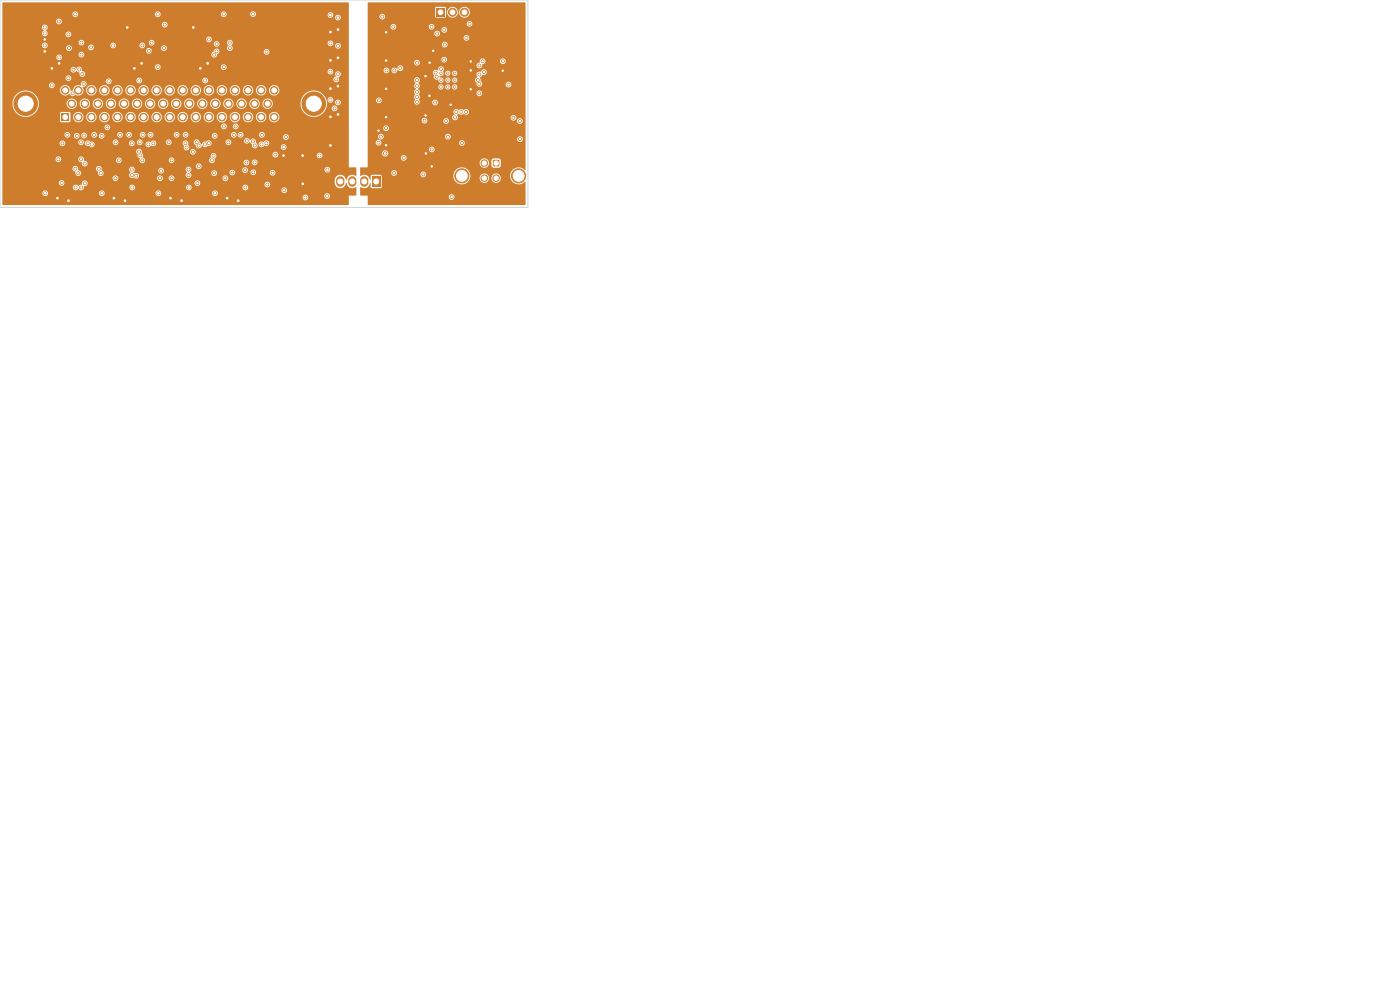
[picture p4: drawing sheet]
<svg xmlns="http://www.w3.org/2000/svg" width="297mm" height="210mm" viewBox="0 0 297 210" stroke-linecap="round" stroke-linejoin="round" font-family="sans-serif">
<path d="M78.9 37.4h1.8v2.2h-1.8z" fill="#ce7d2c"/>
<path d="M72.2 38.3v.5M74.7 38.3v.5M77.3 38.3v.5" fill="none" stroke="#ce7d2c" stroke-width="1.7"/>
<path d="M104.6 34h1.3v1.2h-1.3z" fill="#ce7d2c"/>
<g fill="#ce7d2c" stroke="#ce7d2c" stroke-width=".21">
<circle cx="102.7" cy="34.6" r=".7"/>
<circle cx="102.8" cy="37.8" r=".7"/>
<circle cx="105.2" cy="37.8" r=".7"/>
<circle cx="98" cy="37.3" r="1.5"/>
<circle cx="110" cy="37.3" r="1.5"/>
</g>
<path d="M92.6 1.8h1.7v1.7h-1.7z" fill="#ce7d2c"/>
<g fill="#ce7d2c" stroke="#ce7d2c" stroke-width=".21">
<circle cx="96" cy="2.6" r=".85"/>
<circle cx="98.5" cy="2.6" r=".85"/>
<circle cx="96.4" cy="18.5" r=".25"/>
<circle cx="96.4" cy="17" r=".25"/>
<circle cx="96.4" cy="15.5" r=".25"/>
<circle cx="95" cy="18.5" r=".25"/>
<circle cx="95" cy="17" r=".25"/>
<circle cx="95" cy="15.6" r=".25"/>
<circle cx="93.5" cy="18.5" r=".25"/>
<circle cx="93.5" cy="17" r=".25"/>
<circle cx="93.6" cy="15.5" r=".25"/>
</g>
<path d="M13 24h1.6v1.6h-1.6z" fill="#ce7d2c"/>
<g fill="#ce7d2c" stroke="#ce7d2c" stroke-width=".21">
<circle cx="16.6" cy="24.8" r=".8"/>
<circle cx="19.4" cy="24.8" r=".8"/>
<circle cx="22.1" cy="24.8" r=".8"/>
<circle cx="24.9" cy="24.8" r=".8"/>
<circle cx="27.7" cy="24.8" r=".8"/>
<circle cx="30.5" cy="24.8" r=".8"/>
<circle cx="33.2" cy="24.8" r=".8"/>
<circle cx="36" cy="24.8" r=".8"/>
<circle cx="38.8" cy="24.8" r=".8"/>
<circle cx="41.5" cy="24.8" r=".8"/>
<circle cx="44.3" cy="24.8" r=".8"/>
<circle cx="47.1" cy="24.8" r=".8"/>
<circle cx="49.8" cy="24.8" r=".8"/>
<circle cx="52.6" cy="24.8" r=".8"/>
<circle cx="55.4" cy="24.8" r=".8"/>
<circle cx="58.2" cy="24.8" r=".8"/>
<circle cx="15.2" cy="22" r=".8"/>
<circle cx="18" cy="22" r=".8"/>
<circle cx="20.8" cy="22" r=".8"/>
<circle cx="23.5" cy="22" r=".8"/>
<circle cx="26.3" cy="22" r=".8"/>
<circle cx="29.1" cy="22" r=".8"/>
<circle cx="31.8" cy="22" r=".8"/>
<circle cx="34.6" cy="22" r=".8"/>
<circle cx="37.4" cy="22" r=".8"/>
<circle cx="40.2" cy="22" r=".8"/>
<circle cx="42.9" cy="22" r=".8"/>
<circle cx="45.7" cy="22" r=".8"/>
<circle cx="48.5" cy="22" r=".8"/>
<circle cx="51.2" cy="22" r=".8"/>
<circle cx="54" cy="22" r=".8"/>
<circle cx="56.8" cy="22" r=".8"/>
<circle cx="13.8" cy="19.2" r=".8"/>
<circle cx="16.6" cy="19.2" r=".8"/>
<circle cx="19.4" cy="19.2" r=".8"/>
<circle cx="22.1" cy="19.2" r=".8"/>
<circle cx="24.9" cy="19.2" r=".8"/>
<circle cx="27.7" cy="19.2" r=".8"/>
<circle cx="30.5" cy="19.2" r=".8"/>
<circle cx="33.2" cy="19.2" r=".8"/>
<circle cx="36" cy="19.2" r=".8"/>
<circle cx="38.8" cy="19.2" r=".8"/>
<circle cx="41.5" cy="19.2" r=".8"/>
<circle cx="44.3" cy="19.2" r=".8"/>
<circle cx="47.1" cy="19.2" r=".8"/>
<circle cx="49.8" cy="19.2" r=".8"/>
<circle cx="52.6" cy="19.2" r=".8"/>
<circle cx="55.4" cy="19.2" r=".8"/>
<circle cx="58.2" cy="19.2" r=".8"/>
<circle cx="5.4" cy="22" r="2.5"/>
<circle cx="66.6" cy="22" r="2.5"/>
<circle cx="27" cy="5.8" r=".3"/>
<circle cx="70.1" cy="24.8" r=".3"/>
<circle cx="71.7" cy="12.3" r=".3"/>
<circle cx="9.5" cy="8.4" r=".3"/>
<circle cx="14.5" cy="42.6" r=".3"/>
<circle cx="26.5" cy="42.6" r=".3"/>
<circle cx="60.1" cy="33" r=".3"/>
<circle cx="71.7" cy="6.3" r=".3"/>
<circle cx="42.5" cy="14.5" r=".3"/>
<circle cx="71.7" cy="24.3" r=".3"/>
<circle cx="36.2" cy="42" r=".3"/>
<circle cx="41" cy="5.8" r=".3"/>
<circle cx="64.2" cy="33" r=".3"/>
<circle cx="38.5" cy="42.6" r=".3"/>
<circle cx="64.2" cy="39" r=".3"/>
<circle cx="12.5" cy="13.4" r=".3"/>
<circle cx="70.1" cy="30.9" r=".3"/>
<circle cx="50.5" cy="42.6" r=".3"/>
<circle cx="28.5" cy="14.5" r=".3"/>
<circle cx="70.1" cy="12.8" r=".3"/>
<circle cx="48.2" cy="42" r=".3"/>
<circle cx="44" cy="13.4" r=".3"/>
<circle cx="71.7" cy="18.3" r=".3"/>
<circle cx="9.5" cy="10.9" r=".3"/>
<circle cx="30" cy="13.4" r=".3"/>
<circle cx="12.2" cy="42" r=".3"/>
<circle cx="24.2" cy="42" r=".3"/>
<circle cx="70.1" cy="18.8" r=".3"/>
<circle cx="70.1" cy="6.8" r=".3"/>
<circle cx="11" cy="14.5" r=".3"/>
<circle cx="9.6" cy="41" r=".3"/>
<circle cx="28.1" cy="39.8" r=".3"/>
<circle cx="70.1" cy="3.2" r=".3"/>
<circle cx="60.2" cy="31.2" r=".3"/>
<circle cx="29.5" cy="17.1" r=".3"/>
<circle cx="69.4" cy="41.6" r=".3"/>
<circle cx="71.7" cy="15.7" r=".3"/>
<circle cx="11" cy="18.1" r=".3"/>
<circle cx="70.1" cy="21.2" r=".3"/>
<circle cx="45.6" cy="41" r=".3"/>
<circle cx="69.4" cy="36" r=".3"/>
<circle cx="64.8" cy="41.9" r=".3"/>
<circle cx="16" cy="3" r=".3"/>
<circle cx="9.5" cy="7.1" r=".3"/>
<circle cx="19.5" cy="30.6" r=".3"/>
<circle cx="43.5" cy="17.1" r=".3"/>
<circle cx="71.7" cy="21.7" r=".3"/>
<circle cx="24" cy="9.6" r=".3"/>
<circle cx="9.5" cy="5.8" r=".3"/>
<circle cx="71.7" cy="9.7" r=".3"/>
<circle cx="52" cy="39.8" r=".3"/>
<circle cx="53.7" cy="3" r=".3"/>
<circle cx="21.6" cy="41" r=".3"/>
<circle cx="43.5" cy="30.6" r=".3"/>
<circle cx="9.5" cy="9.6" r=".3"/>
<circle cx="33.5" cy="3" r=".3"/>
<circle cx="33.6" cy="41" r=".3"/>
<circle cx="47.5" cy="3" r=".3"/>
<circle cx="40.1" cy="39.8" r=".3"/>
<circle cx="71.7" cy="3.7" r=".3"/>
<circle cx="55.5" cy="30.6" r=".3"/>
<circle cx="70.1" cy="15.2" r=".3"/>
<circle cx="67.8" cy="33" r=".3"/>
<circle cx="23.1" cy="17.2" r=".3"/>
<circle cx="12.5" cy="12.2" r=".3"/>
<circle cx="70.1" cy="9.2" r=".3"/>
<circle cx="31.5" cy="30.6" r=".3"/>
<circle cx="16.1" cy="39.8" r=".3"/>
<circle cx="58.4" cy="32.8" r=".3"/>
<circle cx="60.7" cy="29.1" r=".3"/>
<circle cx="94.3" cy="6.4" r=".3"/>
<circle cx="101.7" cy="15.8" r=".3"/>
<circle cx="108.9" cy="25" r=".3"/>
<circle cx="88.5" cy="19.5" r=".3"/>
<circle cx="110.3" cy="25.7" r=".3"/>
<circle cx="106.7" cy="13" r=".3"/>
<circle cx="96.8" cy="23.7" r=".3"/>
<circle cx="107.9" cy="17.9" r=".3"/>
<circle cx="97.8" cy="23.7" r=".3"/>
<circle cx="110.3" cy="29.5" r=".3"/>
<circle cx="101.7" cy="13.9" r=".3"/>
<circle cx="88.5" cy="13.3" r=".3"/>
<circle cx="95.8" cy="41.8" r=".3"/>
<circle cx="99" cy="8.1" r=".3"/>
<circle cx="94.4" cy="9.5" r=".3"/>
<circle cx="101.7" cy="17.8" r=".3"/>
<circle cx="88.5" cy="20.6" r=".3"/>
<circle cx="91.6" cy="31.7" r=".3"/>
<circle cx="83.6" cy="36.7" r=".3"/>
<circle cx="102.4" cy="13" r=".3"/>
<circle cx="92.7" cy="7.1" r=".3"/>
<circle cx="92.3" cy="21.8" r=".3"/>
<circle cx="91.6" cy="5.7" r=".3"/>
<circle cx="98" cy="30.3" r=".3"/>
<circle cx="98.9" cy="23.7" r=".3"/>
<circle cx="88.5" cy="17" r=".3"/>
<circle cx="101.7" cy="19.8" r=".3"/>
<circle cx="90.1" cy="25.6" r=".3"/>
<circle cx="80.3" cy="30.3" r=".3"/>
<circle cx="88.5" cy="18.2" r=".3"/>
<circle cx="88.5" cy="21.6" r=".3"/>
<circle cx="83.4" cy="5.7" r=".3"/>
<circle cx="85.7" cy="33.5" r=".3"/>
<circle cx="99.6" cy="5.1" r=".3"/>
<circle cx="81.9" cy="27.2" r=".3"/>
<circle cx="89.8" cy="37" r=".3"/>
<circle cx="80.8" cy="29" r=".3"/>
<circle cx="84.9" cy="14.5" r=".3"/>
<circle cx="81.9" cy="18.8" r=".3"/>
<circle cx="81.9" cy="6.9" r=".3"/>
<circle cx="99.9" cy="18.9" r=".3"/>
<circle cx="95.6" cy="22.3" r=".3"/>
<circle cx="106.7" cy="15" r=".3"/>
<circle cx="91.9" cy="10.8" r=".3"/>
<circle cx="81.9" cy="24.9" r=".3"/>
<circle cx="91.1" cy="20.3" r=".3"/>
<circle cx="90.3" cy="24.5" r=".3"/>
<circle cx="81.9" cy="30.8" r=".3"/>
<circle cx="90.4" cy="32.6" r=".3"/>
<circle cx="91.6" cy="35.3" r=".3"/>
<circle cx="90.3" cy="16.1" r=".3"/>
<circle cx="81.9" cy="12.9" r=".3"/>
<circle cx="80.3" cy="27.7" r=".3"/>
<circle cx="91.1" cy="13.3" r=".3"/>
<circle cx="99.9" cy="14.9" r=".3"/>
<circle cx="99.9" cy="13" r=".3"/>
<circle cx="81.7" cy="32.6" r=".35"/>
<circle cx="47.5" cy="14.3" r=".3"/>
<circle cx="45.4" cy="11.6" r=".3"/>
<circle cx="48.8" cy="10.2" r=".3"/>
<circle cx="48.8" cy="9.1" r=".3"/>
<circle cx="31.6" cy="10.8" r=".3"/>
<circle cx="34.9" cy="5.2" r=".3"/>
<circle cx="17.2" cy="39.8" r=".3"/>
<circle cx="19.3" cy="10.1" r=".3"/>
<circle cx="71.3" cy="16.9" r=".3"/>
<circle cx="44.3" cy="8.4" r=".3"/>
<circle cx="60.3" cy="40.4" r=".3"/>
<circle cx="71" cy="23" r=".3"/>
<circle cx="46" cy="9.3" r=".3"/>
<circle cx="30.2" cy="9.6" r=".3"/>
<circle cx="56.6" cy="11" r=".3"/>
<circle cx="45.9" cy="10.9" r=".3"/>
<circle cx="82" cy="14.9" r=".3"/>
<circle cx="83.6" cy="14.9" r=".3"/>
<circle cx="18.6" cy="30.4" r=".3"/>
<circle cx="18" cy="38.9" r=".3"/>
<circle cx="18" cy="34.7" r=".3"/>
<circle cx="17.8" cy="28.7" r=".3"/>
<circle cx="20" cy="28.6" r=".3"/>
<circle cx="21" cy="35.8" r=".3"/>
<circle cx="21.6" cy="28.8" r=".3"/>
<circle cx="21.4" cy="36.7" r=".3"/>
<circle cx="12.5" cy="4.6" r=".3"/>
<circle cx="12.4" cy="33.8" r=".3"/>
<circle cx="17.2" cy="30.2" r=".3"/>
<circle cx="17.2" cy="33.8" r=".3"/>
<circle cx="14.3" cy="28.6" r=".3"/>
<circle cx="16" cy="35.8" r=".3"/>
<circle cx="16.6" cy="36.7" r=".3"/>
<circle cx="16.3" cy="28.8" r=".3"/>
<circle cx="13.1" cy="38.8" r=".3"/>
<circle cx="13.2" cy="30.4" r=".3"/>
<circle cx="50" cy="26.8" r=".3"/>
<circle cx="47.5" cy="26.8" r=".3"/>
<circle cx="48.5" cy="30.2" r=".3"/>
<circle cx="47.8" cy="37.8" r=".3"/>
<circle cx="49.3" cy="36.6" r=".3"/>
<circle cx="49.6" cy="28.6" r=".3"/>
<circle cx="52.3" cy="34.5" r=".3"/>
<circle cx="52.4" cy="29.9" r=".3"/>
<circle cx="52" cy="36.1" r=".3"/>
<circle cx="51" cy="28.6" r=".3"/>
<circle cx="41.7" cy="30.2" r=".3"/>
<circle cx="41.9" cy="38.8" r=".3"/>
<circle cx="45.6" cy="28.8" r=".3"/>
<circle cx="45.4" cy="36.7" r=".3"/>
<circle cx="42.2" cy="35.3" r=".3"/>
<circle cx="42.2" cy="30.9" r=".3"/>
<circle cx="45" cy="34" r=".3"/>
<circle cx="44.3" cy="30.4" r=".3"/>
<circle cx="45.3" cy="33.1" r=".3"/>
<circle cx="40.9" cy="32.2" r=".3"/>
<circle cx="29.8" cy="33" r=".3"/>
<circle cx="29.5" cy="32.2" r=".3"/>
<circle cx="36.4" cy="34" r=".3"/>
<circle cx="37.5" cy="28.6" r=".3"/>
<circle cx="40" cy="36" r=".3"/>
<circle cx="39.6" cy="31.3" r=".3"/>
<circle cx="40" cy="37.1" r=".3"/>
<circle cx="39.3" cy="30.4" r=".3"/>
<circle cx="35.8" cy="30.2" r=".3"/>
<circle cx="36.4" cy="37.8" r=".3"/>
<circle cx="94.7" cy="25.7" r=".3"/>
<circle cx="16.8" cy="14.8" r=".3"/>
<circle cx="17.3" cy="11.6" r=".3"/>
<circle cx="14.6" cy="10.2" r=".3"/>
<circle cx="14.5" cy="16.6" r=".3"/>
<circle cx="17.5" cy="15.7" r=".3"/>
<circle cx="17.3" cy="9" r=".3"/>
<circle cx="14.5" cy="7.3" r=".3"/>
<circle cx="15.6" cy="14.8" r=".3"/>
<circle cx="101.4" cy="17" r=".3"/>
<circle cx="102.7" cy="15.3" r=".3"/>
<circle cx="53.7" cy="36.5" r=".3"/>
<circle cx="53.7" cy="30" r=".3"/>
<circle cx="54.1" cy="30.9" r=".3"/>
<circle cx="54" cy="34.4" r=".3"/>
<circle cx="57.8" cy="36.7" r=".3"/>
<circle cx="55.6" cy="28.6" r=".3"/>
<circle cx="56.7" cy="39.1" r=".3"/>
<circle cx="56.5" cy="30.4" r=".3"/>
<circle cx="81.1" cy="3.5" r=".3"/>
<circle cx="92.4" cy="15.4" r=".3"/>
<circle cx="96.5" cy="24.9" r=".3"/>
<circle cx="95" cy="29" r=".3"/>
<circle cx="33.5" cy="14.2" r=".3"/>
<circle cx="34.8" cy="10.2" r=".3"/>
<circle cx="32.2" cy="9.1" r=".3"/>
<circle cx="93.6" cy="14.7" r=".3"/>
<circle cx="94.2" cy="12.7" r=".3"/>
<circle cx="92.6" cy="16.3" r=".3"/>
<circle cx="80.4" cy="21.3" r=".3"/>
<circle cx="29.6" cy="30.2" r=".3"/>
<circle cx="28.9" cy="37.3" r=".3"/>
<circle cx="30.3" cy="28.6" r=".3"/>
<circle cx="30.2" cy="34" r=".3"/>
<circle cx="31.9" cy="28.6" r=".3"/>
<circle cx="34.2" cy="36.2" r=".3"/>
<circle cx="32.5" cy="30.4" r=".3"/>
<circle cx="33.9" cy="37.8" r=".3"/>
<circle cx="22.8" cy="27" r=".3"/>
<circle cx="24.5" cy="37.8" r=".3"/>
<circle cx="24.5" cy="30.2" r=".3"/>
<circle cx="25.2" cy="34" r=".3"/>
<circle cx="25.5" cy="28.6" r=".3"/>
<circle cx="28" cy="30.4" r=".3"/>
<circle cx="28" cy="36" r=".3"/>
<circle cx="28" cy="37.1" r=".3"/>
<circle cx="27.4" cy="28.6" r=".3"/>
<circle cx="15.4" cy="19.8" r=".3"/>
<circle cx="17.8" cy="17.8" r=".3"/>
<circle cx="39.4" cy="28.6" r=".3"/>
</g>
<g fill="#ce7d2c">
<path d="M78 .5h33.5l-.1 35.6a1.83 1.83 0 0 0-2.6-.1 1.83 1.83 0 0 0 0 2.6 1.83 1.83 0 0 0 2.6-.1l.1 4.9-.1 .1h-33.3l-.1-.1v-1.7h17.2a.61 .61 0 0 0 .8 .7 .61 .61 0 0 0 .2-1 .61 .61 0 0 0-1 .2v.1h-17.2v-.2h-1.6v-1.7l.2-.1a1.27 1.27 0 0 0 2-.9l.2 1.1h2.1l.1-.2v-2.4l-.3-.2h-1.8l-.3 .2v.8l-.1 .1a1.3 1.3 0 0 0-2.1-.9v-.7h6.6a.6 .6 0 0 0 .4 .7 .6 .6 0 0 0 .8-.4h5v.2a.6 .6 0 0 0 .5 .5 .6 .6 0 0 0 .7-.4h5.8v.2a1.8 1.8 0 0 0 1.6 1.7 1.8 1.8 0 0 0 1.9-1.4h2v.2a1.01 1.01 0 0 0 1.1 .9 1.01 1.01 0 0 0 1-1.1h.4v.2a1.01 1.01 0 0 0 1.6 .8 1.01 1.01 0 0 0 0-1.8 1.01 1.01 0 0 0-1.6 .8l-.5-.1a1 1 0 0 0-1-.8 1 1 0 0 0-1 .9h-2a1.8 1.8 0 0 0-1.5-2.2 1.8 1.8 0 0 0-2 1.7h-5.8v-.1a.61 .61 0 0 0-.5-.7 .61 .61 0 0 0-.7 .5h-5v-.1a.61 .61 0 0 0-.5-.7 .61 .61 0 0 0-.7 .5h-6.6v-1l.1-.1h1.5v-1h23.7v.2a1 1 0 0 0 1.4 .9 1 1 0 0 0 .5-1.5h.6l.1 1.1 .2 .3 1.3 .1 .4-.3v-1.3l-.2-.3-1.3-.1-.5 .5h-.6a1 1 0 0 0-1.1-.5 1 1 0 0 0-.8 .9h-23.7v-1.1h7v.2a.61 .61 0 0 0 1 .4 .61 .61 0 0 0 0-1 .61 .61 0 0 0-1 .4h-7v-.9h3v.1a.65 .65 0 0 0 1 .5 .65 .65 0 0 0 0-1.1 .65 .65 0 0 0-1 .5h-3v-.9h13v.2a.61 .61 0 0 0 .9 .4 .61 .61 0 0 0 0-1 .61 .61 0 0 0-.9 .4h-13v-1.4h1.7v.1a.6 .6 0 0 0 .6 .6 .6 .6 0 0 0 .6-.6h16.5v.1a.61 .61 0 0 0 .9 .5 .61 .61 0 0 0 0-1.1 .61 .61 0 0 0-.9 .5h-16.5l-.3-.6 .1-.1a.6 .6 0 0 0 .7-.7h13v.2a.6 .6 0 0 0 1 .3h14.3v.2a.61 .61 0 0 0 1 .4 .61 .61 0 0 0 0-1 .61 .61 0 0 0-1 .4h-14.3h.1a.61 .61 0 0 0-.3-1 .61 .61 0 0 0-.8 .5h-13a.63 .63 0 0 0-1-.3 .63 .63 0 0 0 .1 1l-.1 .1a.6 .6 0 0 0-.7 .5h-1.7v-3.1h3.3v.2a.61 .61 0 0 0 .9 .4 .61 .61 0 0 0 0-1 .61 .61 0 0 0-.9 .4h-3.3v-1.6h11.5v.2a.6 .6 0 0 0 .6 .5 .6 .6 0 0 0 .6-.6h3.3v.2a.61 .61 0 0 0 1 .4 .61 .61 0 0 0 0-1 .61 .61 0 0 0-1 .4l-3.3-.1a.61 .61 0 0 0-.6-.5 .61 .61 0 0 0-.6 .5h-11.5v-.7h17.9v.2a.6 .6 0 0 0 .7 .5 .6 .6 0 0 0 .5-.6h11.2l.1 .5 .3 .2h1a.61 .61 0 0 0 .8 .7 .61 .61 0 0 0 .2-1 .61 .61 0 0 0-1 .1v.2h-.7a.61 .61 0 0 0 .5-.6 .61 .61 0 0 0-.6-.6 .61 .61 0 0 0-.6 .5h-11.2l-.2-.5 .4-.3a.93 .93 0 0 0 1.2 0 .61 .61 0 0 0 .8 0 .61 .61 0 0 0-.1-.9 .61 .61 0 0 0-.8 .2 .9 .9 0 0 0-1.2-.1 .65 .65 0 0 0-.9 .1 .65 .65 0 0 0 .1 .9l-.5 .5h-17.9v-3.6h1.8v.2a.61 .61 0 0 0 .9 .4 .61 .61 0 0 0 0-1 .61 .61 0 0 0-.9 .4h-1.8v-4.3h9.9l.3 .6a.82 .82 0 0 0 .1 1.4 .78 .78 0 0 0-.2 1.2 .72 .72 0 0 0 0 1 .61 .61 0 0 0 0 1 .61 .61 0 0 0 1-.4h2.6v.1a.61 .61 0 0 0 .9 .5 .61 .61 0 0 0 0-1.1 .61 .61 0 0 0-.9 .5h-2.6l-.2-.5a1 1 0 0 0 0-1.3l.1-.2h12.1a.61 .61 0 0 0 .8 .7 .61 .61 0 0 0 .2-1 .61 .61 0 0 0-1 .2v.1h-12.1a.71 .71 0 0 0-.4-.8l.4-.5h4a.56 .56 0 0 0 .5 .6 .56 .56 0 0 0 .6-.6h.3v.1a.56 .56 0 0 0 .7 .5 .56 .56 0 0 0 .5-.6h.3v.1a.55 .55 0 0 0 .8 .4 .55 .55 0 0 0 0-.9 .55 .55 0 0 0-.8 .4h-.3l-.1-.2a.56 .56 0 0 0-.6-.3 .56 .56 0 0 0-.5 .5h-.3v-.2a.55 .55 0 0 0-.6-.3 .55 .55 0 0 0-.5 .5h-4v-.4l-.3-.4a.62 .62 0 0 0 .2-1 .62 .62 0 0 0-1 .3h-9.9v-2h3.4v.1a.61 .61 0 0 0 .6 .5 .61 .61 0 0 0 .6-.6h.4v.1a.6 .6 0 0 0 .5 .5 .6 .6 0 0 0 .6-.2h7.7l.3 .6a.74 .74 0 0 0 .1 .8 .74 .74 0 0 0 .8 .2 .56 .56 0 0 0 .5 .7 .56 .56 0 0 0 .6-.7h.3v.2a.56 .56 0 0 0 .7 .5 .56 .56 0 0 0 .5-.7h.3v.2a.55 .55 0 0 0 .6 .5 .55 .55 0 0 0 .5-.7h3.8l.3 .6a.64 .64 0 0 0 .4 .8 .64 .64 0 0 0 .8-.4h5v.1a.61 .61 0 0 0 .9 .5 .61 .61 0 0 0 0-1.1 .61 .61 0 0 0-.9 .5h-5l-.5-1.4 .5-.6a.62 .62 0 0 0 .8-.2 .62 .62 0 0 0-.1-.8 .62 .62 0 0 0-.8 0l-.1 .3a.72 .72 0 0 0-.9 .3 .72 .72 0 0 0 .1 .9l-.4 .2-.1 .3h-3.8v-.1a.56 .56 0 0 0-.6-.3 .56 .56 0 0 0-.5 .4h-.3l-.1-.1a.55 .55 0 0 0-.6-.4 .55 .55 0 0 0-.5 .5h-.3l-.3-.4h-.5l-.1-.3 .1-.1a.55 .55 0 0 0 .8-.6h.3v.1a.56 .56 0 0 0 .7 .5 .56 .56 0 0 0 .5-.6h.3v.1a.55 .55 0 0 0 .8 .4 .55 .55 0 0 0 0-.9 .55 .55 0 0 0-.8 .4h-.3l-.1-.2a.55 .55 0 0 0-.6-.3 .55 .55 0 0 0-.5 .5h-.3l-.1-.3a.64 .64 0 0 0 0-.9 .64 .64 0 0 0-1 .1v.5h-.2a.6 .6 0 0 0-1 .4h-7.7l.2-.5a.61 .61 0 0 0 .8 .3 .61 .61 0 0 0 .3-.8 .61 .61 0 0 0-.7-.4l-.3 .2-.1 .5h-.2a.6 .6 0 0 0-.6-.2 .6 .6 0 0 0-.5 .5h-.4a.61 .61 0 0 0-.6-.6 .61 .61 0 0 0-.6 .6h-3.4v-1.7h9.9v.2a.6 .6 0 0 0 .9 .4h12.3v.2a.66 .66 0 0 0 .8 .4 .66 .66 0 0 0 .4-.8 .61 .61 0 0 0 .7-.7h3.1v.2a.61 .61 0 0 0 .9 .4 .61 .61 0 0 0 0-1 .61 .61 0 0 0-.9 .4h-3.1l-.1-.1a.67 .67 0 0 0-.8-.3 .67 .67 0 0 0-.4 .8 .61 .61 0 0 0-.6 .5h-12.3a.61 .61 0 0 0 0-1 .61 .61 0 0 0-.9 .4h-9.9v-.6h15.6v.1a.61 .61 0 0 0 1 .5 .61 .61 0 0 0 0-1 .61 .61 0 0 0-1 .4h-15.6v-3.2h15.7v.1a.61 .61 0 0 0 1 .5 .61 .61 0 0 0 0-1.1 .61 .61 0 0 0-1 .5h-15.7v-1.4h20.3v.1a.61 .61 0 0 0 1 .5 .61 .61 0 0 0 0-1.1 .61 .61 0 0 0-1 .5h-20.3v-1h14.1v.2a.61 .61 0 0 0 1 .4 .61 .61 0 0 0 0-1 .61 .61 0 0 0-1 .4h-14.1v-1.4h4.8v.2a.61 .61 0 0 0 .7 .5 .61 .61 0 0 0 .6-.7h6.8l.2 .4 .4 .3h2.1a.61 .61 0 0 0 .8 .6 .61 .61 0 0 0 .3-1 .61 .61 0 0 0-1 .2l-.1 .2h-2a.61 .61 0 0 0 .6-.7 .61 .61 0 0 0-.6-.5 .61 .61 0 0 0-.7 .5h-6.8l-.1-.2a.61 .61 0 0 0-.6-.3 .61 .61 0 0 0-.6 .5h-4.8v-.6h21v.1a.61 .61 0 0 0 .9 .5 .61 .61 0 0 0 0-1.1 .61 .61 0 0 0-.9 .5h-21v-1.5h2.5v.1a.61 .61 0 0 0 .9 .4 .61 .61 0 0 0 0-1 .61 .61 0 0 0-.9 .5h-2.5v-1.8h14.3v1.8l.3 .3 1.9-.1 .1-1.2h.2v.2a1.15 1.15 0 0 0 1.3 1.1 1.15 1.15 0 0 0 1.1-1.3h.2v.2a1.15 1.15 0 0 0 1.7 .9 1.15 1.15 0 0 0 0-2 1.15 1.15 0 0 0-1.7 .9h-.2l-.1-.2a1.15 1.15 0 0 0-1.2-.9 1.15 1.15 0 0 0-1.1 1.1h-.2v-.8l-.2-.3-1.9 .1-.2 .2h-14.3z"/>
<path d="M.5 .5h73.5v35h1.6l-.1 1.8a1.29 1.29 0 0 0-2 .9 1.24 1.24 0 0 0-1.2-1.1 1.24 1.24 0 0 0-1.3 1.1v.8a1.22 1.22 0 0 0 1.3 .9 1.22 1.22 0 0 0 1.1-1.1 1.35 1.35 0 0 0 2.2 .9v1.8h-1.6l-.1 2-73.4-.1v-1.6h63.7v.2a.61 .61 0 0 0 .8 .5 .61 .61 0 0 0 .3-1h3.5v.2a.61 .61 0 0 0 .9 .4 .61 .61 0 0 0 0-1 .61 .61 0 0 0-.9 .4l-3.6-.1a.61 .61 0 0 0-1 .4h-63.7v-.9h8.5v.2a.61 .61 0 0 0 .7 .5 .61 .61 0 0 0 .5-.7h10.8v.2a.61 .61 0 0 0 .7 .5 .61 .61 0 0 0 .5-.7h10.8v.2a.61 .61 0 0 0 .7 .5 .61 .61 0 0 0 .5-.7h10.8v.2a.61 .61 0 0 0 .9 .4 .61 .61 0 0 0 0-1 .61 .61 0 0 0-.9 .4h-10.8v-.1a.61 .61 0 0 0-.7-.4 .61 .61 0 0 0-.5 .5h-10.8v-.1a.61 .61 0 0 0-.7-.4 .61 .61 0 0 0-.5 .5h-10.8v-.1a.61 .61 0 0 0-.7-.4 .61 .61 0 0 0-.5 .5h-8.5v-1.2h14.9v.2a.72 .72 0 0 0 1.3 .2 .6 .6 0 0 0 .7 .2 .6 .6 0 0 0 .4-.6h9.6v.2a.61 .61 0 0 0 .7 .5 .61 .61 0 0 0 .6-.7h10.7v.2a.61 .61 0 0 0 .7 .5 .61 .61 0 0 0 .6-.7h10.7v.2a.6 .6 0 0 0 1 .4h7.3v.1a.61 .61 0 0 0 .9 .5 .61 .61 0 0 0 0-1.1 .61 .61 0 0 0-.9 .5h-7.3a.61 .61 0 0 0 0-1 .61 .61 0 0 0-1 .4h-10.7l-.1-.2a.61 .61 0 0 0-.6-.3 .61 .61 0 0 0-.6 .5h-10.7l-.1-.2a.61 .61 0 0 0-.6-.3 .61 .61 0 0 0-.6 .5h-9.6v-.2a.76 .76 0 0 0 .8-.7h22.7v.1a.6 .6 0 0 0 .5 .5 .6 .6 0 0 0 .6-.3h13.7v.1a.61 .61 0 0 0 .9 .5 .61 .61 0 0 0 0-1.1 .61 .61 0 0 0-.9 .5h-13.7a.6 .6 0 0 0-.4-.8 .6 .6 0 0 0-.7 .5h-22.7v-.2a.64 .64 0 0 0-.9-.3 .64 .64 0 0 0-.3 .9l-.9 .2a.6 .6 0 0 0-.6-.2 .6 .6 0 0 0-.5 .5h-14.9v-1h12v.2a.61 .61 0 0 0 .9 .4 .61 .61 0 0 0 0-1 .61 .61 0 0 0-.9 .4h-12v-1h23.4v.2a.61 .61 0 0 0 .9 .4 .61 .61 0 0 0 0-1 .61 .61 0 0 0-.9 .4h-23.4v-2h14.9l.1 .5 .5 .3a.63 .63 0 0 0 .5 .8 .63 .63 0 0 0 .8-.6 .63 .63 0 0 0-.8-.6l.1-.4h3.8l.1 .5 .2 .2a.67 .67 0 0 0 .4 .8 .67 .67 0 0 0 .8-.2 .73 .73 0 0 0-.4-.9l.1-.2h5.8l.3 .6a.68 .68 0 0 0-.2 1 .68 .68 0 0 0 .9 .2l.4 .2 .5-.2h4a.61 .61 0 0 0 .6 .7 .61 .61 0 0 0 .6-.7h1.3v.2a.61 .61 0 0 0 .9 .4 .61 .61 0 0 0 0-1 .61 .61 0 0 0-.9 .4h-1.3v-.1a.61 .61 0 0 0-.6-.4 .61 .61 0 0 0-.6 .5h-4l.1-.1a.66 .66 0 0 0-.1-.8 .66 .66 0 0 0-.8 0l-.2-.3 .3-.4h5v.2a.6 .6 0 0 0 .8 .5 .6 .6 0 0 0 .3-.9h4.7l.3 .7a.6 .6 0 0 0-.3 .8 .6 .6 0 0 0 .7 .3h7.1v.2a.61 .61 0 0 0 .9 .4 .61 .61 0 0 0 0-1 .61 .61 0 0 0-.9 .4h-7.1h.1a.6 .6 0 0 0 .1-1h4.5v.1a.6 .6 0 0 0 .8 .5 .6 .6 0 0 0 .4-.8h2.7v.2a.6 .6 0 0 0 .6 .5 .6 .6 0 0 0 .6-.6 .6 .6 0 0 0-.5-.6h2v.2a.6 .6 0 0 0 .4 .5 .6 .6 0 0 0 .7-.2h.6v.1a.6 .6 0 0 0 .7 .6 .6 .6 0 0 0 .5-.6h2.9v.1a.61 .61 0 0 0 1 .5 .61 .61 0 0 0 0-1.1 .61 .61 0 0 0-1 .5h-2.9v-.1a.61 .61 0 0 0-.6-.6 .61 .61 0 0 0-.6 .6h-.6l.1-.6h16.2v.2a.61 .61 0 0 0 1 .4 .61 .61 0 0 0 0-1 .61 .61 0 0 0-1 .4h-16.2a.61 .61 0 0 0-.7-.4 .61 .61 0 0 0-.5 .5h-2.2l-.4 .2-.1 .3h-2.7a.61 .61 0 0 0-.6-.4 .61 .61 0 0 0-.6 .6h-4.5v-.2a.61 .61 0 0 0 0-1 .61 .61 0 0 0-.9 .4l-4.8-.1a.61 .61 0 0 0-.6-.2 .61 .61 0 0 0-.4 .5l-5-.1a.61 .61 0 0 0-.5-.6 .61 .61 0 0 0-.7 .5h-5.8a.61 .61 0 0 0-.6-.7 .61 .61 0 0 0-.6 .5h-3.8a.61 .61 0 0 0-.6-.5 .61 .61 0 0 0-.6 .5h-14.9v-2h11.3v.2a.61 .61 0 0 0 .7 .5 .61 .61 0 0 0 .5-.7h3.6v.2a.61 .61 0 0 0 .7 .5l.1 .1a.6 .6 0 0 0 .2 .7 .6 .6 0 0 0 .7 0h23.3v.2a.61 .61 0 0 0 .9 .4 .61 .61 0 0 0 0-1 .61 .61 0 0 0-.9 .4h-23.3l.1-.1a.61 .61 0 0 0 .1-.7 .61 .61 0 0 0-.6-.3l-.1-.2h6.8v.2a.61 .61 0 0 0 .9 .4 .61 .61 0 0 0 0-1 .61 .61 0 0 0-.9 .4h-6.8a.61 .61 0 0 0-.5-.7 .61 .61 0 0 0-.7 .5h-3.6l-.1-.1a.61 .61 0 0 0-.6-.4 .61 .61 0 0 0-.5 .5h-11.3v-1.6h28.4l.3 .6a.87 .87 0 0 0 .5 1 .6 .6 0 0 0 .4 .9 .6 .6 0 0 0 .7-.7h5v.2a.61 .61 0 0 0 .7 .5 .61 .61 0 0 0 .5-.7h7.4v.2a.6 .6 0 0 0 .4 .5 .6 .6 0 0 0 .6-.2h6.3v.2a.6 .6 0 0 0 .7 .5 .6 .6 0 0 0 .5-.7h.5v.1a.61 .61 0 0 0 .9 .5 .61 .61 0 0 0 0-1.1 .61 .61 0 0 0-.9 .5l-.6-.1a.61 .61 0 0 0-.6-.4 .61 .61 0 0 0-.5 .5h-6.3l.2-.3a.53 .53 0 0 1 .3-.8l-.1-.6h12v.2a.6 .6 0 0 0 .6 .5 .6 .6 0 0 0 .6-.5h8.2v.2a.61 .61 0 0 0 .9 .4 .61 .61 0 0 0 0-1 .61 .61 0 0 0-.9 .4h-8.2a.61 .61 0 0 0-.5-.7 .61 .61 0 0 0-.7 .5h-12a.66 .66 0 0 0-.9-.1 .66 .66 0 0 0-.2 .9l-.3 .4h-7.4v-.1a.61 .61 0 0 0-.7-.4 .61 .61 0 0 0-.5 .5h-5l-.5-.6a.76 .76 0 0 0-.2-.9v-.3h10.2v.2a.61 .61 0 0 0 1 .4 .61 .61 0 0 0 0-1 .61 .61 0 0 0-1 .4h-10.2a.61 .61 0 0 0-.6-.6 .61 .61 0 0 0-.6 .6h-28.4v-1.8h12.1v.2a.6 .6 0 0 0 .8 .5 .6 .6 0 0 0 .4-.9h2.8v.2a.6 .6 0 0 0 .6 .5 .6 .6 0 0 0 .6-.5h.2v.2a.95 .95 0 0 0 1 .5 .6 .6 0 0 0 .9 0 .6 .6 0 0 0-.1-.9h4.1v.2a.6 .6 0 0 0 .6 .5 .6 .6 0 0 0 .6-.5h2.3v.2a.6 .6 0 0 0 .8 .5 .6 .6 0 0 0 .3-.9h.5v.2a.61 .61 0 0 0 .5 .5 .61 .61 0 0 0 .6-.2h.8v.1a.66 .66 0 0 0 .5 .5 .66 .66 0 0 0 .7-.4 .61 .61 0 0 0 .8 .1 .61 .61 0 0 0 .2-.8h2.1v.2a.6 .6 0 0 0 .6 .5 .6 .6 0 0 0 .6-.5h2.3l.3 .6a.66 .66 0 0 0 .2 .9 .66 .66 0 0 0 .9-.2 .66 .66 0 0 0-.2-.9v-.6h1.2l.1 .5 .3 .1a.67 .67 0 0 0 .6 .8 .67 .67 0 0 0 .7-.6h.1a.68 .68 0 0 0 1.2 0 .6 .6 0 0 0 .6-.1 .6 .6 0 0 0 .1-.7h3.1v.2a.6 .6 0 0 0 .8 .4 .6 .6 0 0 0 .2-.9h2.9v.1a.66 .66 0 0 0 .5 .6 .66 .66 0 0 0 .7-.4l.4 .4a.64 .64 0 0 0 .5 .9 .64 .64 0 0 0 .8-.6l-.1-.2h.3v.1a.6 .6 0 0 0 .9 .4h3.8v.2a.61 .61 0 0 0 .9 .4 .61 .61 0 0 0 0-1 .61 .61 0 0 0-.9 .4h-3.8a.33 .33 0 0 1 .3-.2 .33 .33 0 0 1 .3 .1 .62 .62 0 0 0 .7-.6 .62 .62 0 0 0-.5-.6 .62 .62 0 0 0-.7 .4 .62 .62 0 0 0-1 .4l-.4-.1a.53 .53 0 0 1-.3-.7 .67 .67 0 0 0-.6-.4 .67 .67 0 0 0-.6 .4l-.1-.1a.6 .6 0 0 0-.6-.4 .6 .6 0 0 0-.5 .5l-3-.1a.61 .61 0 0 0-.9 .4l-3.1-.1a.72 .72 0 0 0-1.1 .1 1.04 1.04 0 0 0-1 .5l-.4-.4a.6 .6 0 0 0-.5-.6 .6 .6 0 0 0-.7 .5l-1.3-.1a.61 .61 0 0 0-.6-.2 .61 .61 0 0 0-.5 .5h-2.3a.61 .61 0 0 0-.5-.7 .61 .61 0 0 0-.7 .5l-2.2-.1a.7 .7 0 0 0-1.1 .2 .62 .62 0 0 0-1 .4h-.8a.61 .61 0 0 0-.2-1 .61 .61 0 0 0-.9 .5l-.6-.1a.61 .61 0 0 0-.6-.2 .61 .61 0 0 0-.4 .5h-2.3a.61 .61 0 0 0-.5-.7 .61 .61 0 0 0-.7 .5l-4.8-.1a.6 .6 0 0 0-.6-.2 .6 .6 0 0 0-.5 .5h-.2a.61 .61 0 0 0-.5-.7 .61 .61 0 0 0-.7 .5l-2.9-.1a.61 .61 0 0 0-.6-.2 .61 .61 0 0 0-.5 .5h-12.1v-1.8h13.2v.2a.6 .6 0 0 0 .6 .5 .6 .6 0 0 0 .6-.5h.8v.2a.6 .6 0 0 0 .7 .5 .6 .6 0 0 0 .5-.7h.3v.1a.6 .6 0 0 0 .8 .5 .6 .6 0 0 0 .4-.8h1v.2a.6 .6 0 0 0 .5 .5 .6 .6 0 0 0 .7-.5h.4v.2a.6 .6 0 0 0 .7 .5 .6 .6 0 0 0 .4-.9h2.8v.2a.61 .61 0 0 0 .6 .5 .61 .61 0 0 0 .6-.7h.7v.2a.61 .61 0 0 0 .7 .5 .61 .61 0 0 0 .5-.7h1.7v.2a.61 .61 0 0 0 .7 .5 .61 .61 0 0 0 .5-.7h.4v.2a.61 .61 0 0 0 .7 .5 .61 .61 0 0 0 .5-.7h4.4v.2a.61 .61 0 0 0 .6 .5 .61 .61 0 0 0 .6-.7h.7v.2a.6 .6 0 0 0 .5 .5 .6 .6 0 0 0 .7-.5h5v.2a.6 .6 0 0 0 .7 .5 .6 .6 0 0 0 .4-.9h2.9v.2a.61 .61 0 0 0 .7 .5 .61 .61 0 0 0 .5-.7h.2v.2a.61 .61 0 0 0 .7 .5 .61 .61 0 0 0 .5-.7h3.4v.2a.6 .6 0 0 0 .4 .5 .6 .6 0 0 0 .6-.2h4.1v.2a.61 .61 0 0 0 .9 .4 .61 .61 0 0 0 0-1 .61 .61 0 0 0-.9 .4h-4.1a.61 .61 0 0 0-.2-1 .61 .61 0 0 0-.8 .5h-3.4v-.1a.61 .61 0 0 0-.6-.4 .61 .61 0 0 0-.6 .5h-.2v-.1a.61 .61 0 0 0-.7-.4 .61 .61 0 0 0-.5 .5l-3-.1a.61 .61 0 0 0-.6-.2 .61 .61 0 0 0-.4 .5h-5a.61 .61 0 0 0-.5-.7 .61 .61 0 0 0-.7 .5h-.7l-.1-.1a.61 .61 0 0 0-.6-.4 .61 .61 0 0 0-.5 .5h-4.4v-.1a.61 .61 0 0 0-.6-.4 .61 .61 0 0 0-.6 .5h-.4l-.1-.1a.61 .61 0 0 0-.6-.4 .61 .61 0 0 0-.5 .5h-1.7l-.1-.1a.61 .61 0 0 0-.6-.4 .61 .61 0 0 0-.5 .5h-.7l-.1-.1a.61 .61 0 0 0-.6-.4 .61 .61 0 0 0-.5 .5l-2.9-.1a.61 .61 0 0 0-.6-.2 .61 .61 0 0 0-.4 .5h-.4a.61 .61 0 0 0-.5-.7 .61 .61 0 0 0-.7 .5h-1a.61 .61 0 0 0-.6-.4 .61 .61 0 0 0-.6 .6l-.4-.1a.61 .61 0 0 0-.6-.4 .61 .61 0 0 0-.5 .5h-.8a.61 .61 0 0 0-.5-.7 .61 .61 0 0 0-.7 .5h-13.2v-1.6h21.7v.2a.6 .6 0 0 0 .8 .5 .6 .6 0 0 0 .3-.9h23.6v.2a.61 .61 0 0 0 .7 .5 .61 .61 0 0 0 .5-.7h1.3v.2a.61 .61 0 0 0 .9 .4 .61 .61 0 0 0 0-1 .61 .61 0 0 0-.9 .4h-1.3v-.1a.61 .61 0 0 0-.7-.4 .61 .61 0 0 0-.5 .5l-23.6-.1a.61 .61 0 0 0-.7-.2 .61 .61 0 0 0-.4 .5h-21.7v-5.1h2.1v.4a2.8 2.8 0 0 0 1.8 2.4 2.8 2.8 0 0 0 3-.6h5.3v1.7l.3 .2h1.7l.2-.2v-.9h.6v.1a1.1 1.1 0 0 0 1.2 1 1.1 1.1 0 0 0 1-1.1h.6v.1a1.1 1.1 0 0 0 1.2 1 1.1 1.1 0 0 0 1-1.1h.5v.1a1.1 1.1 0 0 0 1.2 1 1.1 1.1 0 0 0 1.1-1.1h.5v.1a1.1 1.1 0 0 0 1.2 1 1.1 1.1 0 0 0 1-1.1h.6v.1a1.1 1.1 0 0 0 1.2 1 1.1 1.1 0 0 0 1-1.1h.6v.1a1.1 1.1 0 0 0 1.1 1 1.1 1.1 0 0 0 1.1-1.1h.5v.1a1.1 1.1 0 0 0 1.2 1 1.1 1.1 0 0 0 1-1.1h.6v.1a1.1 1.1 0 0 0 1.2 1 1.1 1.1 0 0 0 1-1.1h.6v.1a1.1 1.1 0 0 0 1.2 1 1.1 1.1 0 0 0 1-1.1h.5v.1a1.1 1.1 0 0 0 1.2 1 1.1 1.1 0 0 0 1-1.1h.6v.1a1.1 1.1 0 0 0 1.2 1 1.1 1.1 0 0 0 1-1.1h.6v.1a1.1 1.1 0 0 0 1.2 1 1.1 1.1 0 0 0 1-1.1h.5v.1a1.1 1.1 0 0 0 1.2 1 1.1 1.1 0 0 0 1.1-1.1h.5v.1a1.1 1.1 0 0 0 1.2 1 1.1 1.1 0 0 0 1-1.1h.6v.1a1.1 1.1 0 0 0 1.2 1 1.1 1.1 0 0 0 1-1.1h.6v.1a1.1 1.1 0 0 0 1.6 .9 1.1 1.1 0 0 0 0-1.9 1.1 1.1 0 0 0-1.6 .9h-.6v-.2a1.1 1.1 0 0 0-1.2-.9 1.1 1.1 0 0 0-1 1.1h-.6v-.2a1.1 1.1 0 0 0-1.2-.9 1.1 1.1 0 0 0-1 1.1h-.5l-.1-.2a1.1 1.1 0 0 0-1.1-.9 1.1 1.1 0 0 0-1.1 1.1h-.5v-.2a1.1 1.1 0 0 0-1.2-.9 1.1 1.1 0 0 0-1 1.1h-.6v-.2a1.1 1.1 0 0 0-1.2-.9 1.1 1.1 0 0 0-1 1.1h-.6v-.2a1.1 1.1 0 0 0-1.1-.9 1.1 1.1 0 0 0-1.1 1.1h-.5l-.1-.2a1.1 1.1 0 0 0-1.1-.9 1.1 1.1 0 0 0-1 1.1h-.6v-.2a1.1 1.1 0 0 0-1.2-.9 1.1 1.1 0 0 0-1 1.1h-.6v-.2a1.1 1.1 0 0 0-1.2-.9 1.1 1.1 0 0 0-1 1.1h-.5l-.1-.2a1.1 1.1 0 0 0-1.1-.9 1.1 1.1 0 0 0-1 1.1h-.6v-.2a1.1 1.1 0 0 0-1.2-.9 1.1 1.1 0 0 0-1 1.1h-.6v-.2a1.1 1.1 0 0 0-1.2-.9 1.1 1.1 0 0 0-1 1.1h-.5l-.1-.2a1.1 1.1 0 0 0-1.1-.9 1.1 1.1 0 0 0-1.1 1.1h-.5v-.2a1.1 1.1 0 0 0-1.2-.9 1.1 1.1 0 0 0-1 1.1h-.6v-.2a1.1 1.1 0 0 0-1.2-.9 1.1 1.1 0 0 0-1 1.1h-.6v-.8l-.2-.3h-1.7l-.3 .3h-5.3a2.76 2.76 0 0 0 .8-2.1h5.9v.2a1.1 1.1 0 0 0 1.2 1 1.1 1.1 0 0 0 1-1.2h.6v.2a1.1 1.1 0 0 0 1.2 1 1.1 1.1 0 0 0 1-1.2h.6v.2a1.1 1.1 0 0 0 1.2 1 1.1 1.1 0 0 0 1-1.2h.5v.2a1.1 1.1 0 0 0 1.2 1 1.1 1.1 0 0 0 1-1.2h.6v.2a1.1 1.1 0 0 0 1.2 1 1.1 1.1 0 0 0 1-1.2h.6v.2a1.1 1.1 0 0 0 1.2 1 1.1 1.1 0 0 0 1-1.2h.5v.2a1.1 1.1 0 0 0 1.2 1 1.1 1.1 0 0 0 1-1.2h.6v.2a1.1 1.1 0 0 0 1.2 1 1.1 1.1 0 0 0 1-1.2h.6v.2a1.1 1.1 0 0 0 1.2 1 1.1 1.1 0 0 0 1-1.2h.6v.2a1.1 1.1 0 0 0 1.1 1 1.1 1.1 0 0 0 1.1-1.2h.5v.2a1.1 1.1 0 0 0 1.2 1 1.1 1.1 0 0 0 1-1.2h.6v.2a1.1 1.1 0 0 0 1.2 1 1.1 1.1 0 0 0 1-1.2h.6v.2a1.1 1.1 0 0 0 1.2 1 1.1 1.1 0 0 0 1-1.2h.5v.2a1.1 1.1 0 0 0 1.2 1 1.1 1.1 0 0 0 1-1.2h.6v.2a1.1 1.1 0 0 0 1.2 1 1.1 1.1 0 0 0 1-1.2h.6v.2a1.1 1.1 0 0 0 1.2 1 1.1 1.1 0 0 0 1-1.3h5.9v.4a2.8 2.8 0 0 0 2.4 2.6 2.8 2.8 0 0 0 3-1.9h1.2v.2a.61 .61 0 0 0 .9 .4 .61 .61 0 0 0 0-1 .61 .61 0 0 0-.9 .4h-1.2l.2-.7-.2-1.1h.3v.2a.6 .6 0 0 0 1 .4h.6v.1a.61 .61 0 0 0 .9 .4 .61 .61 0 0 0 0-1 .61 .61 0 0 0-.9 .5h-.6l.1-.1a.61 .61 0 0 0-.3-1 .61 .61 0 0 0-.8 .5h-.3l-.1-.2a2.8 2.8 0 0 0-3-1.7 2.8 2.8 0 0 0-2.3 2.6l-6-.1a1.1 1.1 0 0 0-1.1-.8 1.1 1.1 0 0 0-1 1h-.6v-.2a1.1 1.1 0 0 0-1.2-.8 1.1 1.1 0 0 0-1 1h-.6v-.2a1.1 1.1 0 0 0-1.2-.8 1.1 1.1 0 0 0-1 1h-.5l-.1-.2a1.1 1.1 0 0 0-1.1-.8 1.1 1.1 0 0 0-1 1h-.6v-.2a1.1 1.1 0 0 0-1.2-.8 1.1 1.1 0 0 0-1 1h-.6v-.2a1.1 1.1 0 0 0-1.2-.8 1.1 1.1 0 0 0-1 1h-.5l-.1-.2a1.1 1.1 0 0 0-1.1-.8 1.1 1.1 0 0 0-1 1h-.6v-.2a1.1 1.1 0 0 0-1.2-.8 1.1 1.1 0 0 0-1 1h-.6v-.2a1.1 1.1 0 0 0-1.2-.8 1.1 1.1 0 0 0-1 1h-.6v-.2a1.1 1.1 0 0 0-1.1-.8 1.1 1.1 0 0 0-1.1 1h-.5l-.1-.2a1.1 1.1 0 0 0-1.1-.8 1.1 1.1 0 0 0-1 1h-.6v-.2a1.1 1.1 0 0 0-1.2-.8 1.1 1.1 0 0 0-1 1h-.6v-.2a1.1 1.1 0 0 0-1.2-.8 1.1 1.1 0 0 0-1 1h-.5l-.1-.2a1.1 1.1 0 0 0-1.1-.8 1.1 1.1 0 0 0-1 1h-.6v-.2a1.1 1.1 0 0 0-1.2-.8 1.1 1.1 0 0 0-1 1h-.6v-.2a1.1 1.1 0 0 0-1.2-.8 1.1 1.1 0 0 0-1 1l-5.9-.1a2.81 2.81 0 0 0-2.8-2.6 2.81 2.81 0 0 0-2.8 2.6h-2.1v-2.7h12.2v.1a1.17 1.17 0 0 0 .9 1 1.17 1.17 0 0 0 1.2-.3 .7 .7 0 0 0 .5 .5 .7 .7 0 0 0 .7-.3 1.1 1.1 0 0 0 1.7-1h.6v.1a1.1 1.1 0 0 0 1.2 1.1 1.1 1.1 0 0 0 1-1.2h.5v.1a1.1 1.1 0 0 0 1.2 1.1 1.1 1.1 0 0 0 1.1-1.2h.5v.1a1.1 1.1 0 0 0 1.2 1.1 1.1 1.1 0 0 0 1-1.2h.6v.1a1.1 1.1 0 0 0 1.2 1.1 1.1 1.1 0 0 0 1-1.2h.6v.1a1.1 1.1 0 0 0 1.1 1.1 1.1 1.1 0 0 0 1.1-1.2h.5v.1a1.1 1.1 0 0 0 1.2 1.1 1.1 1.1 0 0 0 1-1.2h.6v.1a1.1 1.1 0 0 0 1.2 1.1 1.1 1.1 0 0 0 1-1.2h.6v.1a1.1 1.1 0 0 0 1.2 1.1 1.1 1.1 0 0 0 1-1.2h.5v.1a1.1 1.1 0 0 0 1.2 1.1 1.1 1.1 0 0 0 1-1.2h.6v.1a1.1 1.1 0 0 0 1.2 1.1 1.1 1.1 0 0 0 1-1.2h.6v.1a1.1 1.1 0 0 0 1.2 1.1 1.1 1.1 0 0 0 1-1.2h.5v.1a1.1 1.1 0 0 0 1.2 1.1 1.1 1.1 0 0 0 1.1-1.2h.5v.1a1.1 1.1 0 0 0 1.2 1.1 1.1 1.1 0 0 0 1-1.2h.6v.1a1.1 1.1 0 0 0 1.2 1.1 1.1 1.1 0 0 0 1-1.2h.6v.1a1.1 1.1 0 0 0 1.6 .9 1.1 1.1 0 0 0 0-1.9 1.1 1.1 0 0 0-1.6 .9h-.6v-.2a1.1 1.1 0 0 0-1.2-.8 1.1 1.1 0 0 0-1 1h-.6v-.2a1.1 1.1 0 0 0-1.2-.8 1.1 1.1 0 0 0-1 1h-.5l-.1-.2a1.1 1.1 0 0 0-1.1-.8 1.1 1.1 0 0 0-1.1 1h-.5v-.2a1.1 1.1 0 0 0-1.2-.8 1.1 1.1 0 0 0-1 1h-.6v-.2a1.1 1.1 0 0 0-1.2-.8 1.1 1.1 0 0 0-1 1h-.6v-.2a1.1 1.1 0 0 0-1.1-.8 1.1 1.1 0 0 0-1.1 1h-.5l-.1-.2a1.1 1.1 0 0 0-1.1-.8 1.1 1.1 0 0 0-1 1h-.6v-.2a1.1 1.1 0 0 0-1.2-.8 1.1 1.1 0 0 0-1 1h-.6v-.2a1.1 1.1 0 0 0-1.2-.8 1.1 1.1 0 0 0-1 1h-.5l-.1-.2a1.1 1.1 0 0 0-1.1-.8 1.1 1.1 0 0 0-1 1h-.6v-.2a1.1 1.1 0 0 0-1.2-.8 1.1 1.1 0 0 0-1 1h-.6v-.2a1.1 1.1 0 0 0-1.2-.8 1.1 1.1 0 0 0-1 1h-.5l-.1-.2a1.1 1.1 0 0 0-1.1-.8 1.1 1.1 0 0 0-1.1 1h-.5v-.2a1.1 1.1 0 0 0-1.2-.8 1.1 1.1 0 0 0-1 1h-.6l-.1-.7a.62 .62 0 0 0 .7-.6 .62 .62 0 0 0-.7-.6 .62 .62 0 0 0-.4 .9 1.33 1.33 0 0 0-1.8 1.1l-.4 .1a1.15 1.15 0 0 0-1-1.2 1.15 1.15 0 0 0-1.3 1h-12.2v-1.1h9.9v.2a.61 .61 0 0 0 .9 .4 .61 .61 0 0 0 0-1 .61 .61 0 0 0-.9 .4h-9.9v-1.5h13.4v.2a.61 .61 0 0 0 .8 .5h7.8v.1a.61 .61 0 0 0 .7 .5 .61 .61 0 0 0 .4-.8h5.3v.2a.61 .61 0 0 0 .7 .5 .61 .61 0 0 0 .5-.7h12.8v.2a.6 .6 0 0 0 .8 .5 .6 .6 0 0 0 .3-.9h26.7v.1a.63 .63 0 0 0 .9 .5 .63 .63 0 0 0 .2-1 .63 .63 0 0 0 .4-.9 .63 .63 0 0 0-.9-.3 .63 .63 0 0 0-.1 1l-.4 .3-.1 .3h-26.7a.6 .6 0 0 0-.6-.3 .6 .6 0 0 0-.5 .5h-12.8v-.2a.61 .61 0 0 0-.7-.3 .61 .61 0 0 0-.5 .5h-5.3l-.1-.1a.61 .61 0 0 0-.6-.2 .61 .61 0 0 0-.4 .5h-7.8l.2-.1a.61 .61 0 0 0-.1-1 .61 .61 0 0 0-.9 .4h-13.4v-1.8h14.5v.2a.66 .66 0 0 0 .5 .5 .66 .66 0 0 0 .7-.4l.7 .4a.63 .63 0 0 0 .2 .9 .63 .63 0 0 0 .9-.3 .63 .63 0 0 0-.4-.9h51.9v.2a.61 .61 0 0 0 .9 .4 .61 .61 0 0 0 0-1 .61 .61 0 0 0-.9 .4h-52.1a.68 .68 0 0 0-.4-.9 .68 .68 0 0 0-.8 .3h-.1a.6 .6 0 0 0-.7-.3 .6 .6 0 0 0-.4 .5h-14.5v-.6h32.4v.2a.6 .6 0 0 0 .6 .5 .6 .6 0 0 0 .6-.6h12.8v.1a.61 .61 0 0 0 .9 .5 .61 .61 0 0 0 0-1.1 .61 .61 0 0 0-.9 .5l-12.8-.1a.61 .61 0 0 0-.6-.5 .61 .61 0 0 0-.6 .5h-32.4v-2h11.4v.2a.61 .61 0 0 0 1 .4 .61 .61 0 0 0 0-1 .61 .61 0 0 0-1 .4h-11.4v-.6h16.2v.2a.61 .61 0 0 0 .7 .5 .61 .61 0 0 0 .5-.7h26.9v.2a.65 .65 0 0 0 .8 .5 .65 .65 0 0 0 .5-.7l.3-.2 .1-.4h9.5v.2a.61 .61 0 0 0 .9 .4 .61 .61 0 0 0 0-1 .61 .61 0 0 0-.9 .4l-9.5-.1a.65 .65 0 0 0-.7-.5 .65 .65 0 0 0-.5 .7l-.5 .5h-26.9l-.1-.1a.61 .61 0 0 0-.6-.4 .61 .61 0 0 0-.5 .5h-16.2v-1.9h8.4v.1a.6 .6 0 0 0 .9 .4h4.2v.2a.6 .6 0 0 0 1 .4h16v.2a.61 .61 0 0 0 .9 .4 .61 .61 0 0 0 0-1 .61 .61 0 0 0-.9 .4h-16l.2-.3v-.4h3.5v.1a.61 .61 0 0 0 .9 .5 .61 .61 0 0 0 .1-1h3.7v.1a.6 .6 0 0 0 .7 .5 .6 .6 0 0 0 .5-.6h5v.1a.6 .6 0 0 0 .9 .4h3.7v.2a.61 .61 0 0 0 .9 .4 .61 .61 0 0 0 0-1 .61 .61 0 0 0-.9 .4h-3.6a.61 .61 0 0 0-.1-1 .61 .61 0 0 0-.9 .5h-5v-.2a.61 .61 0 0 0-.7-.4 .61 .61 0 0 0-.5 .6l-4.2-.1-.4 .2-.1 .3h-3.5a.61 .61 0 0 0-.6-.4 .61 .61 0 0 0-.6 .5h-4.1a.61 .61 0 0 0-.1-1 .61 .61 0 0 0-.9 .5h-8.4v-.6h16.2v.1a.61 .61 0 0 0 .6 .5 .61 .61 0 0 0 .6-.6h13.7v.1a.6 .6 0 0 0 .5 .6 .6 .6 0 0 0 .6-.5h12.7v.2a.6 .6 0 0 0 .8 .5 .6 .6 0 0 0 .3-.9h1.7l.3 .7a.63 .63 0 0 0-.2 .9 .63 .63 0 0 0 1 0 .63 .63 0 0 0-.2-1l.3-.5h20.1a.6 .6 0 0 0 .3 .6 .6 .6 0 0 0 .7 0h.6v.1a.61 .61 0 0 0 .9 .4 .61 .61 0 0 0 0-1 .61 .61 0 0 0-.9 .5h-.6l.1-.1a.61 .61 0 0 0-.3-1 .61 .61 0 0 0-.8 .5h-20.1v-.1a.61 .61 0 0 0-.6-.6 .61 .61 0 0 0-.6 .6h-1.8a.61 .61 0 0 0-.6-.3 .61 .61 0 0 0-.4 .5h-12.7l.1-.1a.61 .61 0 0 0-.6-.6 .61 .61 0 0 0-.6 .5h-13.7a.61 .61 0 0 0-.6-.6 .61 .61 0 0 0-.6 .6h-16.2v-.7h43.2v.1a.61 .61 0 0 0 1 .5 .61 .61 0 0 0 0-1 .61 .61 0 0 0-1 .4h-43.2v-2.6h8.4v.4l.4 .4a.62 .62 0 0 0-.2 1 .62 .62 0 0 0 1-.3h3.8v.2a.61 .61 0 0 0 .9 .4 .61 .61 0 0 0 0-1 .61 .61 0 0 0-.9 .4h-3.8v-.3l-.4-.4a.63 .63 0 0 0 .2-1.1 .63 .63 0 0 0-1 .3h-8.4v-1.2h11.4l.1 .4 .4 .3 21.9-.1a.61 .61 0 0 0 .8 .7 .61 .61 0 0 0 .3-1 .61 .61 0 0 0-1 .2l-.1 .1h-21.7a.6 .6 0 0 0 .3-1 .6 .6 0 0 0-1 .4h-11.4v-1.5h14.9v.1a.61 .61 0 0 0 .7 .5 .61 .61 0 0 0 .5-.6h16.3v.1a.61 .61 0 0 0 .7 .5 .61 .61 0 0 0 .5-.6h12.8v.1a.6 .6 0 0 0 .7 .5 .6 .6 0 0 0 .5-.7h5v.2a.6 .6 0 0 0 .6 .5 .6 .6 0 0 0 .6-.5h15.2v.2a.6 .6 0 0 0 1 .4h.6v.1a.61 .61 0 0 0 .9 .4 .61 .61 0 0 0 0-1 .61 .61 0 0 0-.9 .5h-.6l.1-.1a.61 .61 0 0 0-.3-1 .61 .61 0 0 0-.8 .5h-15.2a.61 .61 0 0 0-.5-.7 .61 .61 0 0 0-.7 .5h-5l-.1-.1a.61 .61 0 0 0-.6-.4 .61 .61 0 0 0-.5 .6h-12.8l-.1-.2a.61 .61 0 0 0-.6-.4 .61 .61 0 0 0-.5 .6h-16.3l-.1-.2a.61 .61 0 0 0-.6-.4 .61 .61 0 0 0-.5 .6h-14.9z"/>
</g>
<path d="M0 0h112v44h-112z" fill="none" stroke="#d0d2cd" stroke-width=".21"/>
<g fill="#fff" stroke="#fff" stroke-width=".21">
<circle cx="27" cy="5.8" r=".17"/>
<circle cx="70.1" cy="24.8" r=".17"/>
<circle cx="71.7" cy="12.3" r=".18"/>
<circle cx="9.5" cy="8.4" r=".17"/>
<circle cx="14.5" cy="42.6" r=".18"/>
<circle cx="26.5" cy="42.6" r=".18"/>
<circle cx="60.1" cy="33" r=".17"/>
<circle cx="71.7" cy="6.3" r=".18"/>
<circle cx="42.5" cy="14.5" r=".17"/>
<circle cx="71.7" cy="24.3" r=".18"/>
<circle cx="36.2" cy="42" r=".17"/>
<circle cx="41" cy="5.8" r=".17"/>
<circle cx="64.2" cy="33" r=".17"/>
<circle cx="38.5" cy="42.6" r=".18"/>
<circle cx="64.2" cy="39" r=".18"/>
<circle cx="12.5" cy="13.4" r=".17"/>
<circle cx="70.1" cy="30.9" r=".17"/>
<circle cx="50.5" cy="42.6" r=".18"/>
<circle cx="28.5" cy="14.5" r=".17"/>
<circle cx="70.1" cy="12.8" r=".17"/>
<circle cx="48.2" cy="42" r=".18"/>
<circle cx="44" cy="13.4" r=".17"/>
<circle cx="71.7" cy="18.3" r=".18"/>
<circle cx="9.5" cy="10.9" r=".17"/>
<circle cx="30" cy="13.4" r=".17"/>
<circle cx="12.2" cy="42" r=".17"/>
<circle cx="24.2" cy="42" r=".17"/>
<circle cx="70.1" cy="18.8" r=".17"/>
<circle cx="70.1" cy="6.8" r=".17"/>
<circle cx="11" cy="14.5" r=".17"/>
<circle cx="9.6" cy="41" r=".17"/>
<circle cx="28" cy="39.8" r=".17"/>
<circle cx="70.1" cy="3.2" r=".18"/>
<circle cx="60.2" cy="31.2" r=".17"/>
<circle cx="29.5" cy="17.1" r=".18"/>
<circle cx="69.4" cy="41.6" r=".18"/>
<circle cx="71.7" cy="15.7" r=".18"/>
<circle cx="11" cy="18.1" r=".17"/>
<circle cx="70.1" cy="21.2" r=".17"/>
<circle cx="45.6" cy="41" r=".17"/>
<circle cx="69.4" cy="36" r=".17"/>
<circle cx="64.8" cy="41.9" r=".17"/>
<circle cx="16" cy="3" r=".17"/>
<circle cx="9.5" cy="7.1" r=".17"/>
<circle cx="19.5" cy="30.6" r=".17"/>
<circle cx="43.5" cy="17.1" r=".18"/>
<circle cx="71.7" cy="21.7" r=".18"/>
<circle cx="24" cy="9.6" r=".17"/>
<circle cx="9.5" cy="5.8" r=".17"/>
<circle cx="71.7" cy="9.7" r=".18"/>
<circle cx="52" cy="39.8" r=".17"/>
<circle cx="53.7" cy="3" r=".17"/>
<circle cx="21.6" cy="41" r=".17"/>
<circle cx="43.5" cy="30.6" r=".18"/>
<circle cx="9.5" cy="9.6" r=".17"/>
<circle cx="33.5" cy="3" r=".18"/>
<circle cx="33.6" cy="41" r=".18"/>
<circle cx="47.5" cy="3" r=".18"/>
<circle cx="40" cy="39.8" r=".17"/>
<circle cx="71.7" cy="3.7" r=".18"/>
<circle cx="55.5" cy="30.6" r=".17"/>
<circle cx="70.1" cy="15.2" r=".17"/>
<circle cx="67.8" cy="33" r=".17"/>
<circle cx="23.1" cy="17.2" r=".17"/>
<circle cx="12.5" cy="12.2" r=".17"/>
<circle cx="70.1" cy="9.2" r=".18"/>
<circle cx="31.5" cy="30.6" r=".17"/>
<circle cx="16" cy="39.8" r=".17"/>
<circle cx="58.4" cy="32.8" r=".15"/>
<circle cx="60.7" cy="29.1" r=".15"/>
<circle cx="94.2" cy="6.3" r=".15"/>
<circle cx="101.7" cy="15.8" r=".15"/>
<circle cx="108.9" cy="25" r=".15"/>
<circle cx="88.5" cy="19.5" r=".15"/>
<circle cx="110.3" cy="25.7" r=".15"/>
<circle cx="106.7" cy="13" r=".15"/>
<circle cx="96.8" cy="23.7" r=".15"/>
<circle cx="107.9" cy="18" r=".15"/>
<circle cx="97.9" cy="23.7" r=".15"/>
<circle cx="110.3" cy="29.5" r=".15"/>
<circle cx="101.7" cy="13.9" r=".15"/>
<circle cx="88.5" cy="13.3" r=".15"/>
<circle cx="95.8" cy="41.8" r=".15"/>
<circle cx="98.9" cy="8" r=".15"/>
<circle cx="94.3" cy="9.5" r=".15"/>
<circle cx="101.7" cy="17.8" r=".15"/>
<circle cx="88.5" cy="20.6" r=".15"/>
<circle cx="91.6" cy="31.7" r=".15"/>
<circle cx="83.6" cy="36.7" r=".15"/>
<circle cx="102.4" cy="13" r=".15"/>
<circle cx="92.7" cy="7.1" r=".15"/>
<circle cx="92.3" cy="21.7" r=".15"/>
<circle cx="91.6" cy="5.7" r=".15"/>
<circle cx="98" cy="30.4" r=".15"/>
<circle cx="98.9" cy="23.7" r=".15"/>
<circle cx="88.5" cy="17" r=".15"/>
<circle cx="101.7" cy="19.8" r=".15"/>
<circle cx="90.1" cy="25.6" r=".15"/>
<circle cx="80.3" cy="30.3" r=".15"/>
<circle cx="88.5" cy="18.2" r=".15"/>
<circle cx="88.5" cy="21.6" r=".15"/>
<circle cx="83.5" cy="5.7" r=".15"/>
<circle cx="85.6" cy="33.5" r=".15"/>
<circle cx="99.6" cy="5.1" r=".15"/>
<circle cx="81.9" cy="27.2" r=".15"/>
<circle cx="89.8" cy="37" r=".15"/>
<circle cx="80.8" cy="29" r=".15"/>
<circle cx="84.9" cy="14.5" r=".15"/>
<circle cx="81.9" cy="18.8" r=".15"/>
<circle cx="81.9" cy="6.9" r=".15"/>
<circle cx="99.9" cy="18.9" r=".15"/>
<circle cx="95.6" cy="22.3" r=".15"/>
<circle cx="106.6" cy="15" r=".15"/>
<circle cx="91.9" cy="10.8" r=".15"/>
<circle cx="81.9" cy="24.9" r=".15"/>
<circle cx="91.1" cy="20.3" r=".15"/>
<circle cx="90.3" cy="24.5" r=".15"/>
<circle cx="81.9" cy="30.8" r=".15"/>
<circle cx="90.3" cy="32.5" r=".15"/>
<circle cx="91.6" cy="35.3" r=".15"/>
<circle cx="90.3" cy="16.1" r=".15"/>
<circle cx="81.9" cy="12.9" r=".15"/>
<circle cx="80.3" cy="27.7" r=".15"/>
<circle cx="91.1" cy="13.3" r=".15"/>
<circle cx="99.9" cy="14.9" r=".15"/>
<circle cx="99.9" cy="13" r=".15"/>
<circle cx="81.7" cy="32.6" r=".17"/>
<circle cx="47.5" cy="14.3" r=".15"/>
<circle cx="45.4" cy="11.6" r=".15"/>
<circle cx="48.8" cy="10.2" r=".15"/>
<circle cx="48.8" cy="9.1" r=".15"/>
<circle cx="31.6" cy="10.8" r=".15"/>
<circle cx="34.9" cy="5.2" r=".15"/>
<circle cx="17.2" cy="39.8" r=".15"/>
<circle cx="19.3" cy="10.1" r=".15"/>
<circle cx="71.3" cy="16.9" r=".15"/>
<circle cx="44.3" cy="8.4" r=".15"/>
<circle cx="60.3" cy="40.4" r=".15"/>
<circle cx="71" cy="23" r=".15"/>
<circle cx="46" cy="9.3" r=".15"/>
<circle cx="30.2" cy="9.6" r=".15"/>
<circle cx="56.6" cy="11" r=".15"/>
<circle cx="45.9" cy="10.9" r=".15"/>
<circle cx="82" cy="14.9" r=".15"/>
<circle cx="83.6" cy="14.9" r=".15"/>
<circle cx="18.6" cy="30.4" r=".15"/>
<circle cx="18" cy="38.9" r=".15"/>
<circle cx="18" cy="34.7" r=".15"/>
<circle cx="17.8" cy="28.7" r=".15"/>
<circle cx="20" cy="28.6" r=".15"/>
<circle cx="21" cy="35.8" r=".15"/>
<circle cx="21.6" cy="28.8" r=".15"/>
<circle cx="21.4" cy="36.7" r=".15"/>
<circle cx="12.5" cy="4.6" r=".15"/>
<circle cx="12.4" cy="33.8" r=".15"/>
<circle cx="17.2" cy="30.2" r=".15"/>
<circle cx="17.2" cy="33.8" r=".15"/>
<circle cx="14.3" cy="28.6" r=".15"/>
<circle cx="16" cy="35.8" r=".15"/>
<circle cx="16.6" cy="36.7" r=".15"/>
<circle cx="16.3" cy="28.8" r=".15"/>
<circle cx="13.1" cy="38.8" r=".15"/>
<circle cx="13.2" cy="30.4" r=".15"/>
<circle cx="50" cy="26.8" r=".15"/>
<circle cx="47.5" cy="26.8" r=".15"/>
<circle cx="48.5" cy="30.2" r=".15"/>
<circle cx="47.8" cy="37.8" r=".15"/>
<circle cx="49.3" cy="36.6" r=".15"/>
<circle cx="49.6" cy="28.6" r=".15"/>
<circle cx="52.3" cy="34.5" r=".15"/>
<circle cx="52.4" cy="29.9" r=".15"/>
<circle cx="52" cy="36.1" r=".15"/>
<circle cx="51" cy="28.6" r=".15"/>
<circle cx="41.7" cy="30.2" r=".15"/>
<circle cx="41.9" cy="38.8" r=".15"/>
<circle cx="45.6" cy="28.8" r=".15"/>
<circle cx="45.4" cy="36.7" r=".15"/>
<circle cx="42.2" cy="35.3" r=".15"/>
<circle cx="42.2" cy="30.9" r=".15"/>
<circle cx="45" cy="34" r=".15"/>
<circle cx="44.3" cy="30.4" r=".15"/>
<circle cx="45.3" cy="33.1" r=".15"/>
<circle cx="40.9" cy="32.2" r=".15"/>
<circle cx="29.8" cy="33" r=".15"/>
<circle cx="29.5" cy="32.2" r=".15"/>
<circle cx="36.4" cy="34" r=".15"/>
<circle cx="37.5" cy="28.6" r=".15"/>
<circle cx="40" cy="36" r=".15"/>
<circle cx="39.6" cy="31.3" r=".15"/>
<circle cx="40" cy="37.1" r=".15"/>
<circle cx="39.3" cy="30.4" r=".15"/>
<circle cx="35.8" cy="30.2" r=".15"/>
<circle cx="36.4" cy="37.8" r=".15"/>
<circle cx="94.6" cy="25.7" r=".15"/>
<circle cx="16.8" cy="14.8" r=".15"/>
<circle cx="17.3" cy="11.6" r=".15"/>
<circle cx="14.6" cy="10.2" r=".15"/>
<circle cx="14.5" cy="16.6" r=".15"/>
<circle cx="17.5" cy="15.7" r=".15"/>
<circle cx="17.3" cy="9" r=".15"/>
<circle cx="14.5" cy="7.3" r=".15"/>
<circle cx="15.6" cy="14.8" r=".15"/>
<circle cx="101.4" cy="17" r=".15"/>
<circle cx="102.7" cy="15.3" r=".15"/>
<circle cx="53.7" cy="36.5" r=".15"/>
<circle cx="53.7" cy="30" r=".15"/>
<circle cx="54.1" cy="30.9" r=".15"/>
<circle cx="54" cy="34.4" r=".15"/>
<circle cx="57.8" cy="36.7" r=".15"/>
<circle cx="55.6" cy="28.6" r=".15"/>
<circle cx="56.7" cy="39.1" r=".15"/>
<circle cx="56.5" cy="30.4" r=".15"/>
<circle cx="81.1" cy="3.5" r=".15"/>
<circle cx="92.4" cy="15.4" r=".15"/>
<circle cx="96.5" cy="24.9" r=".15"/>
<circle cx="95" cy="29" r=".15"/>
<circle cx="33.5" cy="14.2" r=".15"/>
<circle cx="34.8" cy="10.2" r=".15"/>
<circle cx="32.2" cy="9.1" r=".15"/>
<circle cx="93.6" cy="14.7" r=".15"/>
<circle cx="94.2" cy="12.7" r=".15"/>
<circle cx="92.6" cy="16.3" r=".15"/>
<circle cx="80.4" cy="21.3" r=".15"/>
<circle cx="29.6" cy="30.2" r=".15"/>
<circle cx="28.9" cy="37.3" r=".15"/>
<circle cx="30.3" cy="28.6" r=".15"/>
<circle cx="30.2" cy="34" r=".15"/>
<circle cx="31.9" cy="28.6" r=".15"/>
<circle cx="34.2" cy="36.2" r=".15"/>
<circle cx="32.5" cy="30.4" r=".15"/>
<circle cx="33.9" cy="37.8" r=".15"/>
<circle cx="22.8" cy="27" r=".15"/>
<circle cx="24.5" cy="37.8" r=".15"/>
<circle cx="24.5" cy="30.2" r=".15"/>
<circle cx="25.2" cy="34" r=".15"/>
<circle cx="25.5" cy="28.6" r=".15"/>
<circle cx="28" cy="30.4" r=".15"/>
<circle cx="28" cy="36" r=".15"/>
<circle cx="28" cy="37.1" r=".15"/>
<circle cx="27.4" cy="28.6" r=".15"/>
<circle cx="15.4" cy="19.8" r=".15"/>
<circle cx="17.8" cy="17.8" r=".15"/>
<circle cx="39.4" cy="28.6" r=".15"/>
<circle cx="79.8" cy="38.5" r=".54"/>
<circle cx="77.3" cy="38.5" r=".54"/>
<circle cx="74.7" cy="38.5" r=".54"/>
<circle cx="72.2" cy="38.5" r=".54"/>
<circle cx="105.2" cy="34.6" r=".46"/>
<circle cx="102.8" cy="34.6" r=".46"/>
<circle cx="102.8" cy="37.8" r=".46"/>
<circle cx="105.2" cy="37.8" r=".46"/>
<circle cx="98" cy="37.3" r="1.15"/>
<circle cx="110" cy="37.3" r="1.15"/>
<circle cx="93.5" cy="2.6" r=".5"/>
<circle cx="96" cy="2.6" r=".5"/>
<circle cx="98.5" cy="2.6" r=".5"/>
<circle cx="96.5" cy="18.4" r=".1"/>
<circle cx="96.5" cy="17" r=".1"/>
<circle cx="96.5" cy="15.6" r=".1"/>
<circle cx="95" cy="18.4" r=".1"/>
<circle cx="95" cy="17" r=".1"/>
<circle cx="95" cy="15.6" r=".1"/>
<circle cx="93.5" cy="18.4" r=".1"/>
<circle cx="93.5" cy="17" r=".1"/>
<circle cx="93.5" cy="15.6" r=".1"/>
<circle cx="13.8" cy="24.8" r=".5"/>
<circle cx="16.6" cy="24.8" r=".5"/>
<circle cx="19.4" cy="24.8" r=".5"/>
<circle cx="22.1" cy="24.8" r=".5"/>
<circle cx="24.9" cy="24.8" r=".5"/>
<circle cx="27.7" cy="24.8" r=".5"/>
<circle cx="30.5" cy="24.8" r=".5"/>
<circle cx="33.2" cy="24.8" r=".5"/>
<circle cx="36" cy="24.8" r=".5"/>
<circle cx="38.8" cy="24.8" r=".5"/>
<circle cx="41.5" cy="24.8" r=".5"/>
<circle cx="44.3" cy="24.8" r=".5"/>
<circle cx="47.1" cy="24.8" r=".5"/>
<circle cx="49.8" cy="24.8" r=".5"/>
<circle cx="52.6" cy="24.8" r=".5"/>
<circle cx="55.4" cy="24.8" r=".5"/>
<circle cx="58.2" cy="24.8" r=".5"/>
<circle cx="15.2" cy="22" r=".5"/>
<circle cx="18" cy="22" r=".5"/>
<circle cx="20.8" cy="22" r=".5"/>
<circle cx="23.5" cy="22" r=".5"/>
<circle cx="26.3" cy="22" r=".5"/>
<circle cx="29.1" cy="22" r=".5"/>
<circle cx="31.8" cy="22" r=".5"/>
<circle cx="34.6" cy="22" r=".5"/>
<circle cx="37.4" cy="22" r=".5"/>
<circle cx="40.2" cy="22" r=".5"/>
<circle cx="42.9" cy="22" r=".5"/>
<circle cx="45.7" cy="22" r=".5"/>
<circle cx="48.5" cy="22" r=".5"/>
<circle cx="51.2" cy="22" r=".5"/>
<circle cx="54" cy="22" r=".5"/>
<circle cx="56.8" cy="22" r=".5"/>
<circle cx="13.8" cy="19.2" r=".5"/>
<circle cx="16.6" cy="19.2" r=".5"/>
<circle cx="19.4" cy="19.2" r=".5"/>
<circle cx="22.1" cy="19.2" r=".5"/>
<circle cx="24.9" cy="19.2" r=".5"/>
<circle cx="27.7" cy="19.2" r=".5"/>
<circle cx="30.5" cy="19.2" r=".5"/>
<circle cx="33.2" cy="19.2" r=".5"/>
<circle cx="36" cy="19.2" r=".5"/>
<circle cx="38.8" cy="19.2" r=".5"/>
<circle cx="41.5" cy="19.2" r=".5"/>
<circle cx="44.3" cy="19.2" r=".5"/>
<circle cx="47.1" cy="19.2" r=".5"/>
<circle cx="49.8" cy="19.2" r=".5"/>
<circle cx="52.6" cy="19.2" r=".5"/>
<circle cx="55.4" cy="19.2" r=".5"/>
<circle cx="58.2" cy="19.2" r=".5"/>
<circle cx="5.4" cy="22" r="1.6"/>
<circle cx="66.6" cy="22" r="1.6"/>
</g>
</svg>
